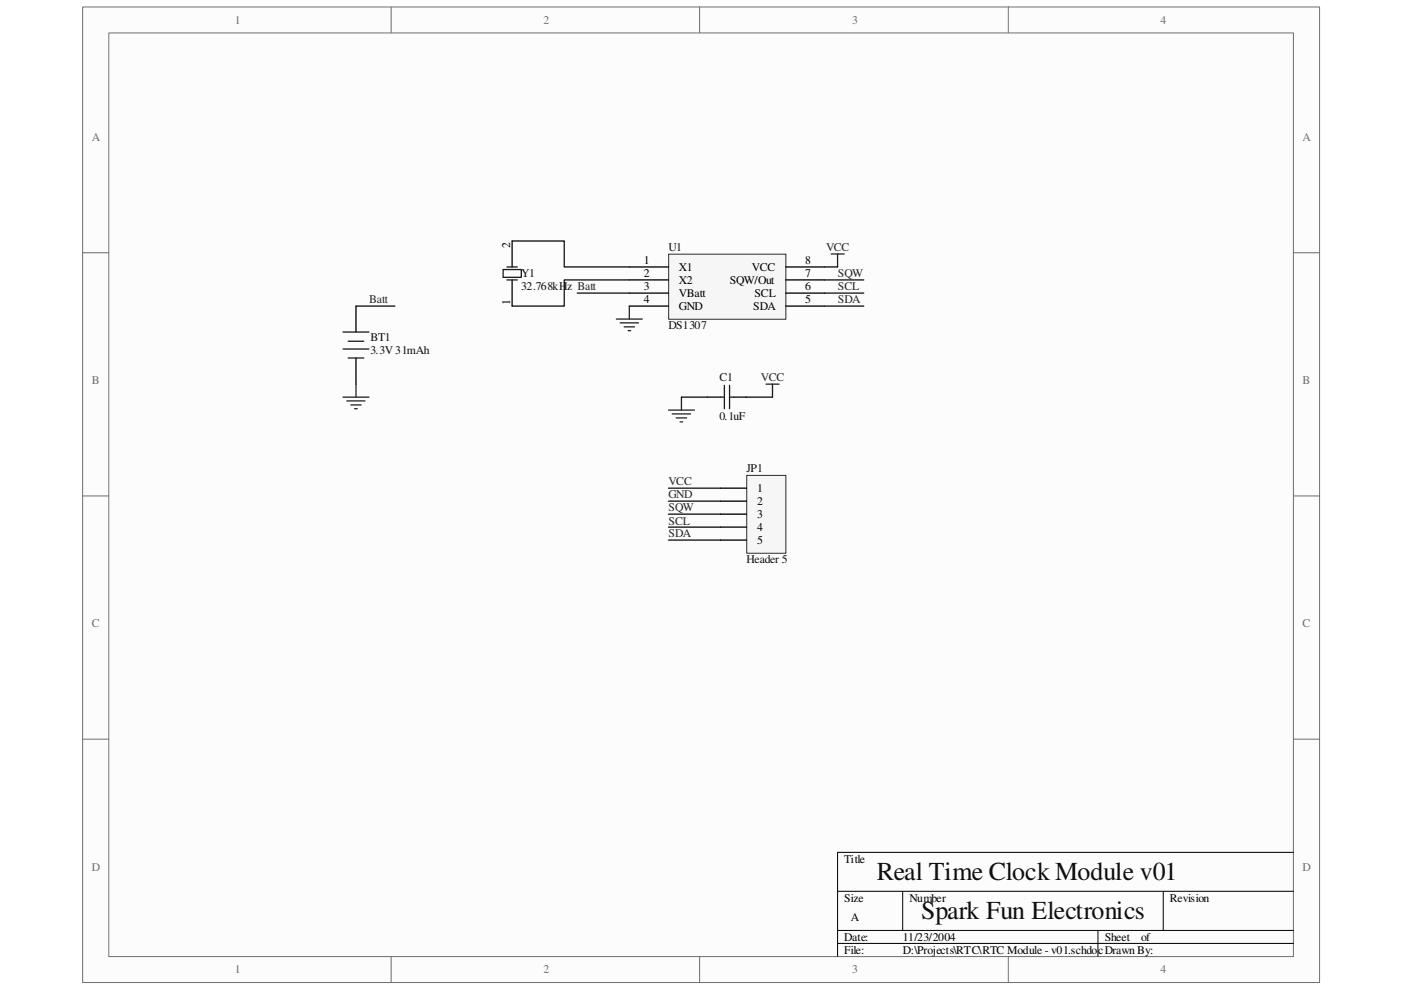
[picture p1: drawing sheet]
<svg xmlns="http://www.w3.org/2000/svg" width="297mm" height="210mm" viewBox="0 0 297 210" stroke-linecap="round" stroke-linejoin="round" font-family="sans-serif">
<defs><g id="words">
<g font-size="5.5" fill="#0e0e0e">
<text x="185.9" y="186.6">Real Time Clock Module v01</text>
<text x="195.3" y="194.9">Spark Fun Electronics</text>
</g>
<g font-size="2.5" fill="#706f64">
<text x="49.8" y="5">1</text>
<text x="115.2" y="5">2</text>
<text x="180.7" y="5">3</text>
<text x="246.1" y="5">4</text>
<text x="19.5" y="29.8">A</text>
<text x="276.2" y="29.8">A</text>
<text x="19.5" y="81.4">B</text>
<text x="276.2" y="81.4">B</text>
<text x="19.5" y="133">C</text>
<text x="276.2" y="133">C</text>
<text x="19.5" y="184.6">D</text>
<text x="276.2" y="184.6">D</text>
<text x="49.8" y="206.3">1</text>
<text x="115.2" y="206.3">2</text>
<text x="180.7" y="206.3">3</text>
<text x="246.1" y="206.3">4</text>
</g>
<g font-size="2.5">
<text x="108.2" y="52.5" transform="rotate(-90 108.2 52.5)">2</text>
<text x="136.5" y="56">1</text>
<text x="136.5" y="58.8">2</text>
<text x="143.9" y="57.4">X1</text>
<text x="159.4" y="57.4">VCC</text>
<text x="170.7" y="58.8">7</text>
<text x="170.7" y="56">8</text>
<text x="108.2" y="64.6" transform="rotate(-90 108.2 64.6)">1</text>
<text x="136.5" y="61.6">3</text>
<text x="136.5" y="64.3">4</text>
<text x="143.9" y="65.7">GND</text>
<text x="143.9" y="60.2">X2</text>
<text x="143.9" y="62.9">VBatt</text>
<text x="154.7" y="60.2">SQW/Out</text>
<text x="159.7" y="65.7">SDA</text>
<text x="160" y="62.9">SCL</text>
<text x="170.7" y="61.6">6</text>
<text x="170.7" y="64.3">5</text>
<text x="160.5" y="104.3">1</text>
<text x="160.5" y="107.1">2</text>
<text x="160.5" y="109.8">3</text>
<text x="160.5" y="112.6">4</text>
<text x="160.5" y="115.3">5</text>
<text x="179" y="182.9">Title</text>
<text x="179" y="191.2">Size</text>
<text x="192.8" y="191.2">Number</text>
<text x="248" y="191.2">Revision</text>
<text x="180.4" y="195.3">A</text>
<text x="179" y="199.4">Date:</text>
<text x="179" y="202.2">File:</text>
<text x="191.4" y="199.4">11/23/2004</text>
<text x="191.4" y="202.2">D:\Projects\RTC\RTC Module - v01.schdo</text>
<text x="232.8" y="202.2">cDrawn By:</text>
<text x="234.2" y="199.4">Sheet</text>
<text x="241.9" y="199.4">of</text>
</g>
<g font-size="2.5" fill="#0e0e0e">
<text x="141.7" y="53.3">U1</text>
<text x="110.5" y="58.8">Y1</text>
<text x="110.5" y="61.6">32.768kH</text>
<text x="120.2" y="61.6">z Batt</text>
<text x="141.7" y="69.8">DS1307</text>
<text x="78.5" y="72.3">BT1</text>
<text x="78.5" y="75.1">3.3V31mAh</text>
<text x="152.5" y="80.9">C1</text>
<text x="152.5" y="89.1">0.1uF</text>
<text x="158.3" y="100.2">JP1</text>
<text x="158.3" y="119.5">Header 5</text>
</g>
<g font-size="2.5" fill="#252525">
<text x="175.1" y="53.3">VCC</text>
<text x="177.6" y="58.8">SQW</text>
<text x="78.3" y="64.3">Batt</text>
<text x="177.6" y="64.3">SDA</text>
<text x="177.6" y="61.6">SCL</text>
<text x="161.3" y="80.9">VCC</text>
<text x="141.7" y="105.7">GND</text>
<text x="141.7" y="102.9">VCC</text>
<text x="141.7" y="114">SDA</text>
<text x="141.7" y="111.2">SCL</text>
<text x="141.7" y="108.4">SQW</text>
</g>
</g></defs>
<path d="M17.6 1.5h262.2v206.8h-262.2z" fill="#fcfcfc"/>
<path d="M17.5 1.5h262.3v206.8h-262.3z" fill="none" stroke="#6e6e6e" stroke-width=".21"/>
<path d="M23.1 7h251.1v195.8h-251.1z" fill="#fcfcfc"/>
<g fill="none" stroke="#6e6e6e" stroke-width=".21">
<path d="M23.1 7h251.1v195.8h-251.1zM82.9 1.4v5.5M148.3 1.4v5.5M213.8 1.4v5.5M17.5 53.6h5.5M274.2 53.6h5.5M17.5 105.2h5.5M274.2 105.2h5.5M17.5 156.7h5.5M274.2 156.7h5.5M82.9 202.8v5.5M148.3 202.8v5.5"/>
<path d="M213.8 202.8v5.5"/>
</g>
<path d="M177.6 189h96.6M177.6 197.3h96.6M191.4 189v8.3M232.8 197.3v5.5M246.6 189v8.3M274.2 180.7h-96.6v22.1M177.6 200h96.6" fill="none" stroke="#000" stroke-width=".21"/>
<path d="M150 84.2h2.8M155.5 84.2h2.8" fill="none" stroke="#000" stroke-width=".28"/>
<path d="M152.8 84.2h.8M153.6 81.7v5M154.7 84.2h.8M154.7 81.7v5" fill="none" stroke="#1b1b1b" stroke-width=".28"/>
<path d="M176.2 53.8h2.8M177.6 53.8v2.8" fill="none" stroke="#252525" stroke-width=".28"/>
<path d="M141.7 103.5h11.1M141.7 106.3h11.1M141.7 109h11.1M141.7 111.8h11.1M141.7 114.5h11.1" fill="none" stroke="#0e0e0e" stroke-width=".28"/>
<path d="M141.8 53.9h24.8v13.8h-24.8z" fill="#f6f6f6"/>
<path d="M141.8 53.9h24.8v13.8h-24.8z" fill="none" stroke="#252525" stroke-width=".21"/>
<path d="M108.6 51.1v5.5M108.6 59.4v5.5M133.4 59.4h8.3M133.4 56.6h8.3M166.6 59.4h8.2M166.6 56.6h8.2M75.5 64.9v5.5M75.5 75.9v5.5M133.4 64.9h8.3M133.4 62.1h8.3M166.6 64.9h8.2M166.6 62.1h8.2" fill="none" stroke="#000" stroke-width=".28"/>
<path d="M106.7 57.2h3.8v1.6h-3.8zM107.5 56.6h2.2M107.5 59.4h2.2M72.7 74h5.5M72.7 70.4h5.5M73.8 72.3h3.3M73.8 75.9h3.3" fill="none" stroke="#1b1b1b" stroke-width=".28"/>
<path d="M108.6 51.1h11v5.5h13.8M133.4 59.4h-13.8v5.5h-11M174.8 56.6h2.8M122.4 62.1h11M144.5 84.2h5.5M158.3 84.2h5.5" fill="none" stroke="#0e0e0e" stroke-width=".28"/>
<g fill="none" stroke="#252525" stroke-width=".28">
<path d="M130.7 67.6h5.5M131.5 68.5h3.9M132.3 69.3h2.2M133.2 70.1h.5M133.4 64.9v2.7M72.7 84.2h5.5M73.5 85h3.9M74.4 85.9h2.2M75.2 86.7h.5M75.5 81.4v2.8M141.7 87h5.5M142.5 87.8h3.9"/>
<path d="M143.4 88.6h2.2M144.2 89.5h.5M144.5 84.2v2.8M162.4 81.4h2.8M163.8 81.4v2.8"/>
</g>
<path d="M158.4 100.8h8.2v16.5h-8.2z" fill="#f6f6f6"/>
<path d="M158.3 100.8h8.3v16.5h-8.3z" fill="none" stroke="#252525" stroke-width=".21"/>
<path d="M152.8 103.5h5.5M152.8 106.3h5.5M152.8 109h5.5M152.8 111.8h5.5M152.8 114.5h5.5" fill="none" stroke="#000" stroke-width=".28"/>
<path d="M174.8 59.4h8.3M75.5 64.9h8.2M174.8 62.1h8.3M174.8 64.9h8.3" fill="none" stroke="#0e0e0e" stroke-width=".28"/>
<use href="#words"/>
</svg>
